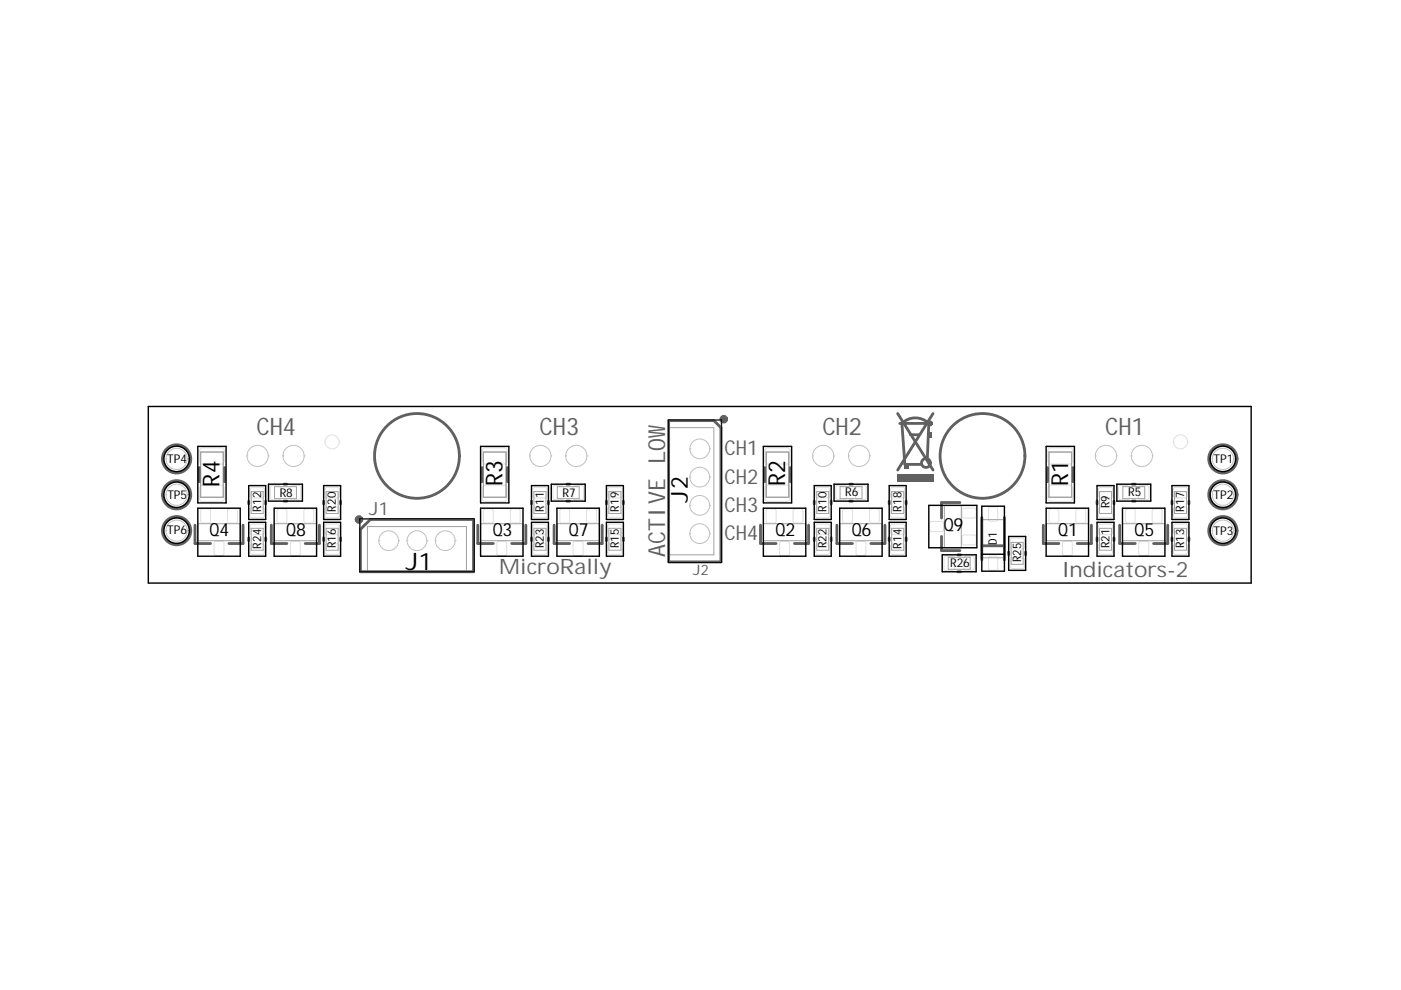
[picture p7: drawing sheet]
<svg xmlns="http://www.w3.org/2000/svg" width="297mm" height="210mm" viewBox="0 0 297 210" stroke-linecap="round" stroke-linejoin="round" font-family="sans-serif">
<defs><g id="words">
<g font-size="5.1" fill="#606060">
<text x="54.4" y="92.3">CH4</text>
<text x="114.4" y="92.3">CH3</text>
<text x="174.4" y="92.3">CH2</text>
<text x="234.3" y="92.3">CH1</text>
</g>
<text font-size="5.1" x="86" y="120.8">J1</text>
<g font-size="5">
<text x="46.6" y="103.2" transform="rotate(-90 46.6 103.2)">R4</text>
<text x="106.5" y="103.1" transform="rotate(-90 106.5 103.1)">R3</text>
<text x="145.8" y="106.6" transform="rotate(-90 145.8 106.6)">J2</text>
<text x="166.5" y="103.1" transform="rotate(-90 166.5 103.1)">R2</text>
<text x="226.4" y="103.1" transform="rotate(-90 226.4 103.1)">R1</text>
</g>
<text font-size="5" fill="#606060" x="141" y="118.2" transform="rotate(-90 141 118.2)">ACTIVE LOW</text>
<g font-size="4.5" fill="#606060">
<text x="105.8" y="121.8">MicroRally</text>
<text x="225.2" y="122.3">Indicators-2</text>
</g>
<g font-size="4.3" fill="#606060">
<text x="153.6" y="96.6">CH1</text>
<text x="153.6" y="102.5">CH2</text>
<text x="153.6" y="108.5">CH3</text>
<text x="153.6" y="114.5">CH4</text>
</g>
<g font-size="3.8">
<text x="44.4" y="113.7">Q4</text>
<text x="60.7" y="113.7">Q8</text>
<text x="104.5" y="113.7">Q3</text>
<text x="120.6" y="113.7">Q7</text>
<text x="164.4" y="113.7">Q2</text>
<text x="180.6" y="113.7">Q6</text>
<text x="200.1" y="112.5">Q9</text>
<text x="224.4" y="113.7">Q1</text>
<text x="240.6" y="113.7">Q5</text>
</g>
<text font-size="3.8" fill="#606060" x="78.2" y="109.3">J1</text>
<text font-size="3.1" fill="#606060" x="146.9" y="121.9">J2</text>
<g font-size="2.6">
<text x="35.4" y="98.1">TP4</text>
<text x="257.3" y="98.1">TP1</text>
<text x="35.5" y="105.7">TP5</text>
<text x="59.3" y="105.3">R8</text>
<text x="119.3" y="105.3">R7</text>
<text x="179.2" y="105.3">R6</text>
<text x="239.2" y="105.3">R5</text>
<text x="257.3" y="105.7">TP2</text>
<text x="35.5" y="113.3">TP6</text>
<text x="257.3" y="113.3">TP3</text>
<text x="201.4" y="120.2">R26</text>
</g>
<g font-size="2.5">
<text x="55.4" y="107.1" transform="rotate(-90 55.4 107.1)">12</text>
<text x="71.2" y="107.1" transform="rotate(-90 71.2 107.1)">20</text>
<text x="115.3" y="107.1" transform="rotate(-90 115.3 107.1)">11</text>
<text x="131.2" y="107.1" transform="rotate(-90 131.2 107.1)">19</text>
<text x="175.3" y="107.1" transform="rotate(-90 175.3 107.1)">10</text>
<text x="191.1" y="107.1" transform="rotate(-90 191.1 107.1)">18</text>
<text x="235.2" y="107.8" transform="rotate(-90 235.2 107.8)">R9</text>
<text x="251.1" y="107.1" transform="rotate(-90 251.1 107.1)">17</text>
<text x="55.4" y="108.5" transform="rotate(-90 55.4 108.5)">R</text>
<text x="71.2" y="108.5" transform="rotate(-90 71.2 108.5)">R</text>
<text x="115.3" y="108.5" transform="rotate(-90 115.3 108.5)">R</text>
<text x="131.2" y="108.5" transform="rotate(-90 131.2 108.5)">R</text>
<text x="175.3" y="108.5" transform="rotate(-90 175.3 108.5)">R</text>
<text x="191.1" y="108.5" transform="rotate(-90 191.1 108.5)">R</text>
<text x="251.1" y="108.5" transform="rotate(-90 251.1 108.5)">R</text>
<text x="55.4" y="116.3" transform="rotate(-90 55.4 116.3)">R</text>
<text x="55.4" y="114.9" transform="rotate(-90 55.4 114.9)">24</text>
<text x="71.2" y="116.3" transform="rotate(-90 71.2 116.3)">R</text>
<text x="71.2" y="114.9" transform="rotate(-90 71.2 114.9)">16</text>
<text x="115.3" y="116.3" transform="rotate(-90 115.3 116.3)">R</text>
<text x="115.3" y="114.8" transform="rotate(-90 115.3 114.8)">23</text>
<text x="131.2" y="116.2" transform="rotate(-90 131.2 116.2)">R</text>
<text x="131.2" y="114.8" transform="rotate(-90 131.2 114.8)">15</text>
<text x="175.3" y="116.3" transform="rotate(-90 175.3 116.3)">R</text>
<text x="175.3" y="114.9" transform="rotate(-90 175.3 114.9)">22</text>
<text x="191.1" y="116.3" transform="rotate(-90 191.1 116.3)">R</text>
<text x="191.1" y="114.9" transform="rotate(-90 191.1 114.9)">14</text>
<text x="211.4" y="115.5" transform="rotate(-90 211.4 115.5)">D1</text>
<text x="216.5" y="119.2" transform="rotate(-90 216.5 119.2)">R</text>
<text x="216.5" y="117.8" transform="rotate(-90 216.5 117.8)">25</text>
<text x="235.2" y="116.3" transform="rotate(-90 235.2 116.3)">R</text>
<text x="235.2" y="114.9" transform="rotate(-90 235.2 114.9)">21</text>
<text x="251.1" y="116.3" transform="rotate(-90 251.1 116.3)">R</text>
<text x="251.1" y="114.8" transform="rotate(-90 251.1 114.8)">13</text>
</g>
</g></defs>
<g fill="none" stroke="#c0c0c0" stroke-width=".21">
<path d="M35.2 97.3h.1M35.2 97.3a2.25 2.25 0 0 0 2.2 2.2 2.25 2.25 0 0 0 2.3-2.2M35.2 97.3a2.25 2.25 0 0 1 2.2-2.3 2.25 2.25 0 0 1 2.3 2.3M39.7 97.3h.1M52.4 96.7h.1M52.4 96.7a2.25 2.25 0 0 0 2.2 2.2 2.25 2.25 0 0 0 2.3-2.2M52.4 96.7a2.25 2.25 0 0 1 2.2-2.3 2.25 2.25 0 0 1 2.3 2.3M56.9 96.7h.1M60 96.7h.1M60 96.7a2.25 2.25 0 0 0 2.2 2.2 2.25 2.25 0 0 0 2.3-2.2M60 96.7a2.25 2.25 0 0 1 2.2-2.3 2.25 2.25 0 0 1 2.3 2.3M64.5 96.7h.1"/>
<path d="M112.3 96.7h.1M112.3 96.7a2.25 2.25 0 0 0 2.3 2.2 2.25 2.25 0 0 0 2.2-2.2M112.3 96.7a2.25 2.25 0 0 1 2.3-2.3 2.25 2.25 0 0 1 2.2 2.3M116.8 96.7h.1M119.9 96.7h.1M119.9 96.7a2.25 2.25 0 0 0 2.3 2.2 2.25 2.25 0 0 0 2.2-2.2M119.9 96.7a2.25 2.25 0 0 1 2.3-2.3 2.25 2.25 0 0 1 2.2 2.3M124.4 96.7h.1M146.3 95.2h.1M146.3 95.2a2.1 2.1 0 0 0 2.1 2.1 2.1 2.1 0 0 0 2.1-2.1M146.3 95.2a2.1 2.1 0 0 1 2.1-2.1 2.1 2.1 0 0 1 2.1 2.1M150.5 95.2h.1"/>
<path d="M172.3 96.7h.1M172.3 96.7a2.25 2.25 0 0 0 2.2 2.2 2.25 2.25 0 0 0 2.3-2.2M172.3 96.7a2.25 2.25 0 0 1 2.2-2.3 2.25 2.25 0 0 1 2.3 2.3M176.8 96.7h.1M179.9 96.7h.1M179.9 96.7a2.25 2.25 0 0 0 2.2 2.2 2.25 2.25 0 0 0 2.3-2.2M179.9 96.7a2.25 2.25 0 0 1 2.2-2.3 2.25 2.25 0 0 1 2.3 2.3M184.4 96.7h.1M232.2 96.7h.1M232.2 96.7a2.25 2.25 0 0 0 2.3 2.2 2.25 2.25 0 0 0 2.2-2.2M232.2 96.7a2.25 2.25 0 0 1 2.3-2.3 2.25 2.25 0 0 1 2.2 2.3M236.7 96.7h.1"/>
<path d="M239.8 96.7h.1M239.8 96.7a2.25 2.25 0 0 0 2.3 2.2 2.25 2.25 0 0 0 2.2-2.2M239.8 96.7a2.25 2.25 0 0 1 2.3-2.3 2.25 2.25 0 0 1 2.2 2.3M244.3 96.7h.1M257 97.3h.1M257 97.3a2.25 2.25 0 0 0 2.3 2.2 2.25 2.25 0 0 0 2.2-2.2M257 97.3a2.25 2.25 0 0 1 2.3-2.3 2.25 2.25 0 0 1 2.2 2.3M261.5 97.3h.1M35.2 104.9h.1M35.2 104.9a2.25 2.25 0 0 0 2.2 2.3 2.25 2.25 0 0 0 2.3-2.3M35.2 104.9a2.25 2.25 0 0 1 2.2-2.2 2.25 2.25 0 0 1 2.3 2.2M35.2 112.5h.1"/>
<path d="M35.2 112.5a2.25 2.25 0 0 0 2.2 2.3 2.25 2.25 0 0 0 2.3-2.3M35.2 112.5a2.25 2.25 0 0 1 2.2-2.2 2.25 2.25 0 0 1 2.3 2.2M39.7 104.9h.1M39.7 112.5h.1M80.3 114.6h.1M80.3 114.6a2.1 2.1 0 0 0 2.1 2.1 2.1 2.1 0 0 0 2.1-2.1M80.3 114.6a2.1 2.1 0 0 1 2.1-2.1 2.1 2.1 0 0 1 2.1 2.1M84.5 114.6h.1M86.3 114.6h.1M86.3 114.6a2.1 2.1 0 0 0 2.1 2.1 2.1 2.1 0 0 0 2.1-2.1M86.3 114.6a2.1 2.1 0 0 1 2.1-2.1 2.1 2.1 0 0 1 2.1 2.1M90.5 114.6h.1"/>
<path d="M92.3 114.6h.1M92.3 114.6a2.1 2.1 0 0 0 2.1 2.1 2.1 2.1 0 0 0 2.1-2.1M92.3 114.6a2.1 2.1 0 0 1 2.1-2.1 2.1 2.1 0 0 1 2.1 2.1M96.5 114.6h.1M146.3 101.2h.1M146.3 101.2a2.1 2.1 0 0 0 2.1 2.1 2.1 2.1 0 0 0 2.1-2.1M146.3 101.2a2.1 2.1 0 0 1 2.1-2.1 2.1 2.1 0 0 1 2.1 2.1M146.3 107.2h.1M146.3 107.2a2.1 2.1 0 0 0 2.1 2 2.1 2.1 0 0 0 2.1-2M146.3 107.2a2.1 2.1 0 0 1 2.1-2.1 2.1 2.1 0 0 1 2.1 2.1M146.3 113.1h.1M146.3 113.1a2.1 2.1 0 0 0 2.1 2.1 2.1 2.1 0 0 0 2.1-2.1"/>
<path d="M146.3 113.1a2.1 2.1 0 0 1 2.1-2.1 2.1 2.1 0 0 1 2.1 2.1M150.5 101.2h.1M150.5 107.2h.1M150.5 113.1h.1M257 104.9h.1M257 104.9a2.25 2.25 0 0 0 2.3 2.3 2.25 2.25 0 0 0 2.2-2.3M257 104.9a2.25 2.25 0 0 1 2.3-2.2 2.25 2.25 0 0 1 2.2 2.2M257 112.5h.1M257 112.5a2.25 2.25 0 0 0 2.3 2.3 2.25 2.25 0 0 0 2.2-2.3M257 112.5a2.25 2.25 0 0 1 2.3-2.2 2.25 2.25 0 0 1 2.2 2.2M261.5 104.9h.1M261.5 112.5h.1"/>
</g>
<g fill="none" stroke="#e0e0e0" stroke-width=".21">
<path d="M42.3 95.4l.4-.5h4.4l.5 .5v2.6l-.5 .4h-4.4l-.4-.4zM68.9 93.7h.1M68.9 93.7a1.5 1.5 0 0 0 1.5 1.5 1.5 1.5 0 0 0 1.5-1.5M68.9 93.7a1.5 1.5 0 0 1 1.5-1.5 1.5 1.5 0 0 1 1.5 1.5M71.9 93.7h.1M102.3 95.4l.4-.5h4.4l.4 .5v2.6l-.4 .4h-4.4l-.4-.4zM162.2 95.4l.5-.5h4.3l.5 .5v2.6l-.5 .4h-4.3l-.5-.4zM222.2 95.4l.4-.5h4.4l.4 .5v2.6l-.4 .4h-4.4l-.4-.4zM248.8 93.7h.1M248.8 93.7a1.5 1.5 0 0 0 1.5 1.5 1.5 1.5 0 0 0 1.5-1.5M248.8 93.7a1.5 1.5 0 0 1 1.5-1.5 1.5 1.5 0 0 1 1.5 1.5M251.8 93.7h.1"/>
<path d="M42.3 103.3l.4-.4h4.4l.5 .4v2.6l-.5 .4h-4.4l-.4-.4zM42.5 108.2l.3-.3h1.6l.2 .3v2.4l-.2 .3h-1.6l-.3-.3zM45.6 114.8h1.6l.3 .3v2.4l-.3 .3h-1.6l-.2-.3v-2.4zM48.5 107.9h1.6l.2 .3v2.4l-.2 .3h-1.6l-.3-.3v-2.4zM53 115.6l.3-.3h2.4l.3 .3v1.7l-.3 .3h-2.4l-.3-.3zM53 111.4l.3-.3h2.4l.3 .3v1.7l-.3 .3h-2.4l-.3-.3zM53 103.6l.3-.3h2.4l.3 .3v1.7l-.3 .3h-2.4l-.3-.3zM53 107.8l.3-.3h2.4l.3 .3v1.7l-.3 .3h-2.4l-.3-.3zM57.3 103.2l.3-.2h1.7l.3 .2v2.5l-.3 .3h-1.7l-.3-.3zM58.7 108.2l.3-.3h1.6l.2 .3v2.4l-.2 .3h-1.6l-.3-.3zM61.5 103.2l.3-.2h1.7l.2 .2v2.5l-.2 .3h-1.7l-.3-.3zM61.6 115.1l.2-.3h1.6l.3 .3v2.4l-.3 .3h-1.6l-.2-.3z"/>
<path d="M64.7 107.9h1.6l.2 .3v2.4l-.2 .3h-1.6l-.3-.3v-2.4zM68.9 115.6l.3-.3h2.4l.3 .3v1.7l-.3 .3h-2.4l-.3-.3zM68.9 111.4l.3-.3h2.4l.3 .3v1.7l-.3 .3h-2.4l-.3-.3zM68.9 103.6l.3-.3h2.4l.3 .3v1.7l-.3 .3h-2.4l-.3-.3zM68.9 107.8l.3-.3h2.4l.3 .3v1.7l-.3 .3h-2.4l-.3-.3zM102.3 103.3l.4-.4h4.4l.4 .4v2.6l-.4 .4h-4.4l-.4-.4zM102.8 107.9h1.5l.3 .3v2.4l-.3 .3h-1.5l-.3-.3v-2.4zM105.6 114.8h1.6l.2 .3v2.4l-.2 .3h-1.6l-.3-.3v-2.4zM108.2 108.2l.3-.3h1.5l.3 .3v2.4l-.3 .3h-1.5l-.3-.3zM113 115.6l.3-.3h2.4l.3 .3v1.7l-.3 .3h-2.4l-.3-.3zM113 111.4l.3-.3h2.4l.3 .3v1.7l-.3 .3h-2.4l-.3-.3zM113 103.6l.3-.3h2.4l.3 .3v1.7l-.3 .3h-2.4l-.3-.3z"/>
<path d="M113 107.8l.3-.3h2.4l.3 .3v1.7l-.3 .3h-2.4l-.3-.3zM117.3 103.2l.2-.2h1.7l.3 .2v2.5l-.3 .3h-1.7l-.2-.3zM118.7 108.2l.2-.3h1.6l.3 .3v2.4l-.3 .3h-1.6l-.2-.3zM121.5 103.2l.2-.2h1.7l.3 .2v2.5l-.3 .3h-1.7l-.2-.3zM121.8 114.8h1.6l.2 .3v2.4l-.2 .3h-1.6l-.3-.3v-2.4zM124.6 107.9h1.6l.3 .3v2.4l-.3 .3h-1.6l-.2-.3v-2.4zM128.9 115.6l.3-.3h2.4l.3 .3v1.7l-.3 .3h-2.4l-.3-.3zM128.9 111.4l.3-.3h2.4l.3 .3v1.7l-.3 .3h-2.4l-.3-.3zM128.9 103.6l.3-.3h2.4l.3 .3v1.7l-.3 .3h-2.4l-.3-.3zM128.9 107.8l.3-.3h2.4l.3 .3v1.7l-.3 .3h-2.4l-.3-.3zM162.2 103.3l.5-.4h4.3l.5 .4v2.6l-.5 .4h-4.3l-.5-.4zM162.7 107.9h1.6l.2 .3v2.4l-.2 .3h-1.6l-.3-.3v-2.4z"/>
<path d="M165.3 115.1l.3-.3h1.5l.3 .3v2.4l-.3 .3h-1.5l-.3-.3zM168.1 108.2l.3-.3h1.6l.2 .3v2.4l-.2 .3h-1.6l-.3-.3zM172.9 115.6l.3-.3h2.5l.2 .3v1.7l-.2 .3h-2.5l-.3-.3zM172.9 111.4l.3-.3h2.5l.2 .3v1.7l-.2 .3h-2.5l-.3-.3zM172.9 103.6l.3-.3h2.5l.2 .3v1.7l-.2 .3h-2.5l-.3-.3zM172.9 107.8l.3-.3h2.5l.2 .3v1.7l-.2 .3h-2.5l-.3-.3zM177.2 103.2l.3-.2h1.7l.3 .2v2.5l-.3 .3h-1.7l-.3-.3zM178.9 107.9h1.6l.2 .3v2.4l-.2 .3h-1.6l-.3-.3v-2.4zM181.4 103.2l.3-.2h1.7l.3 .2v2.5l-.3 .3h-1.7l-.3-.3zM181.7 114.8h1.6l.3 .3v2.4l-.3 .3h-1.6l-.2-.3v-2.4zM184.3 108.2l.3-.3h1.6l.2 .3v2.4l-.2 .3h-1.6l-.3-.3zM188.8 115.6l.3-.3h2.4l.3 .3v1.7l-.3 .3h-2.4l-.3-.3z"/>
<path d="M188.8 111.4l.3-.3h2.4l.3 .3v1.7l-.3 .3h-2.4l-.3-.3zM188.8 103.6l.3-.3h2.4l.3 .3v1.7l-.3 .3h-2.4l-.3-.3zM188.8 107.8l.3-.3h2.4l.3 .3v1.7l-.3 .3h-2.4l-.3-.3zM197.1 110.9l.2-.3h2.5l.3 .3v1.5l-.3 .3h-2.5l-.2-.3zM200.1 118.2l.3-.3h1.7l.3 .3v2.4l-.3 .3h-1.7l-.3-.3zM204 113.7l.2-.3h2.5l.3 .3v1.6l-.3 .2h-2.5l-.2-.2zM204 108l.2-.3h2.5l.3 .3v1.6l-.3 .2h-2.5l-.2-.2zM204.3 118.2l.3-.3h1.7l.3 .3v2.4l-.3 .3h-1.7l-.3-.3zM209.6 118.2l.2-.3h1.5l.2 .3v2.5l-.2 .2h-1.5l-.2-.2zM209.6 107.8l.2-.3h1.5l.2 .3v2.5l-.2 .2h-1.5l-.2-.2zM214.2 118.6l.2-.3h2.5l.3 .3v1.7l-.3 .3h-2.5l-.2-.3zM214.4 114.1h2.5l.3 .3v1.7l-.3 .3h-2.5l-.2-.3v-1.7z"/>
<path d="M222.2 103.3l.4-.4h4.4l.4 .4v2.6l-.4 .4h-4.4l-.4-.4zM222.4 108.2l.3-.3h1.5l.3 .3v2.4l-.3 .3h-1.5l-.3-.3zM225.2 115.1l.3-.3h1.6l.2 .3v2.4l-.2 .3h-1.6l-.3-.3zM228.1 108.2l.3-.3h1.5l.3 .3v2.4l-.3 .3h-1.5l-.3-.3zM232.9 115.6l.3-.3h2.4l.3 .3v1.7l-.3 .3h-2.4l-.3-.3zM232.9 111.4l.3-.3h2.4l.3 .3v1.7l-.3 .3h-2.4l-.3-.3zM232.9 103.6l.3-.3h2.4l.3 .3v1.7l-.3 .3h-2.4l-.3-.3zM232.9 107.8l.3-.3h2.4l.3 .3v1.7l-.3 .3h-2.4l-.3-.3zM237.2 103.2l.2-.2h1.7l.3 .2v2.5l-.3 .3h-1.7l-.2-.3zM238.9 107.9h1.5l.3 .3v2.4l-.3 .3h-1.5l-.3-.3v-2.4zM241.4 103.2l.2-.2h1.7l.3 .2v2.5l-.3 .3h-1.7l-.2-.3zM241.4 115.1l.3-.3h1.6l.2 .3v2.4l-.2 .3h-1.6l-.3-.3z"/>
<path d="M244.3 108.2l.2-.3h1.6l.3 .3v2.4l-.3 .3h-1.6l-.2-.3zM248.8 115.6l.3-.3h2.4l.3 .3v1.7l-.3 .3h-2.4l-.3-.3zM248.8 111.4l.3-.3h2.4l.3 .3v1.7l-.3 .3h-2.4l-.3-.3zM248.8 103.6l.3-.3h2.4l.3 .3v1.7l-.3 .3h-2.4l-.3-.3zM248.8 107.8l.3-.3h2.4l.3 .3v1.7l-.3 .3h-2.4l-.3-.3z"/>
</g>
<g fill="none" stroke="#a0a0a0" stroke-width=".21">
<path d="M42.5 95.8h4.8v9.6h-4.8zM102.5 95.8h4.8v9.6h-4.8zM141.9 89.2h11v29.9h-11zM141.9 90.7h9.5v26.9h-9.5M162.4 95.8h4.8v9.6h-4.8zM222.4 95.8h4.8v9.6h-4.8zM41.9 111h9v3.6h-9zM53.3 112h2.5v4.7h-2.5zM53.3 104.2h2.5v4.7h-2.5zM58.1 111h9v3.6h-9zM58.2 103.2h4.6v2.5h-4.6zM69.1 112h2.6v4.7h-2.6z"/>
<path d="M69.1 104.2h2.6v4.7h-2.6zM76.4 110.1h24v11h-24zM101.9 111h9v3.6h-9zM113.2 112h2.6v4.7h-2.6zM113.2 104.2h2.6v4.7h-2.6zM118.1 111h9v3.6h-9zM118.2 103.2h4.6v2.5h-4.6zM129.1 112h2.5v4.7h-2.5zM129.1 104.2h2.5v4.7h-2.5zM161.8 111h9v3.6h-9zM173.2 112h2.5v4.7h-2.5zM173.2 104.2h2.5v4.7h-2.5z"/>
<path d="M178 111h9v3.6h-9zM178.1 103.2h4.7v2.5h-4.7zM189.1 112h2.5v4.7h-2.5zM189.1 104.2h2.5v4.7h-2.5zM200.2 107.1h3.6v9h-3.6zM201 118.2h4.7v2.5h-4.7zM208 110.2h5.1v8.1h-5.1zM214.4 115h2.5v4.7h-2.5zM221.8 111h9v3.6h-9zM233.1 112h2.6v4.7h-2.6zM233.1 104.2h2.6v4.7h-2.6zM238 111h9v3.6h-9z"/>
<path d="M238.1 103.2h4.6v2.5h-4.6zM249 112h2.6v4.7h-2.6zM249 104.2h2.6v4.7h-2.6zM77.9 121.1v-9.5h21v9.5"/>
</g>
<g fill="none" stroke="#606060" stroke-width=".6">
<path d="M42.2 99.1v3M47.6 99.1v3M102.2 99.1v3M107.6 99.1v3M141.8 89.2h9.6l1.5 1.5v28.4h-11.1zM162.1 99.1v3M167.5 99.1v3M190.3 87.7l7.5 12M190.8 89.8h6.1l-.3 7.2M191.2 89.8l.6 8.7h3.3M193 92.2h1.8M197.8 87.7l-7.5 12"/>
<path d="M222.1 99.1v3M227.5 99.1v3M41.3 111.3v3.9h3.3M51.5 111.3v3.9h-3M52.7 106.3v.6M52.7 114v.6M56.3 106.3v.6M56.3 114v.6M57.5 111.3v3.9h3.3M60.2 106.3h.6M60.2 102.7h.6M67.7 111.3v3.9h-3"/>
<path d="M68.6 106.3v.6M68.6 114v.6M72.2 106.3v.6M72.2 114v.6M76.4 112.2l2.1-2.1h21.9v11.1h-24zM101.3 111.3v3.9h3.3M111.5 111.3v3.9h-3M112.7 106.3v.6M112.7 114v.6M116.3 106.3v.6M116.3 114v.6M117.5 111.3v3.9h3.3"/>
<path d="M120.2 106.3h.6M120.2 102.7h.6M127.7 111.3v3.9h-3M128.6 106.3v.6M128.6 114v.6M132.2 106.3v.6M132.2 114v.6M161.2 111.3v3.9h3.3M171.4 111.3v3.9h-3M172.6 106.3v.6M172.6 114v.6M176.2 106.3v.6"/>
<path d="M176.2 114v.6M177.4 111.3v3.9h3.3M180.1 106.3h.6M180.1 102.7h.6M187.6 111.3v3.9h-3M188.5 106.3v.6M188.5 114v.6M192.1 106.3v.6M192.1 114v.6M199.6 113.7v3h3.9M203.1 117.6h.6M203.5 106.6h-3.9v3.2"/>
<path d="M208.2 109.7v9M208.2 115.7h4.8M213 109.7v9M213.9 117v.6M217.5 117v.6M221.2 111.3v3.9h3.3M231.4 111.3v3.9h-3M232.6 106.3v.6M232.6 114v.6M236.2 106.3v.6M236.2 114v.6M237.4 111.3v3.9h3.3"/>
<path d="M240.1 106.3h.6M240.1 102.7h.6M247.6 111.3v3.9h-3M248.5 106.3v.6M248.5 114v.6M252.1 106.3v.6M252.1 114v.6M203.1 121.2h.6"/>
</g>
<g fill="#606060">
<path d="M196.9 91.6h.6v1.2h-.6z" fill-rule="evenodd"/>
<path d="M191.8 98.5h.9v.9h-.9z" fill-rule="evenodd"/>
<path d="M190.2 100.6h7.8v1.5h-7.8z" fill-rule="evenodd"/>
</g>
<g fill="none" stroke="#606060" stroke-width=".6">
<path d="M191.2 89.8a4 4 0 0 1 5.7 0"/>
<circle cx="37.4" cy="97.3" r="3"/>
<circle cx="88.4" cy="96.7" r="9"/>
<circle cx="196.3" cy="98.2" r=".95"/>
<circle cx="197.2" cy="89.8" r=".3"/>
<circle cx="208.3" cy="96.7" r="9"/>
<circle cx="259.3" cy="97.3" r="3"/>
<circle cx="37.4" cy="104.9" r="3"/>
<circle cx="37.4" cy="112.5" r="3"/>
<circle cx="259.3" cy="104.9" r="3"/>
<circle cx="259.3" cy="112.5" r="3"/>
</g>
<g fill="none" stroke="#606060" stroke-width=".9">
<circle cx="153.5" cy="88.9" r=".45"/>
<circle cx="76.1" cy="110.1" r=".45"/>
</g>
<g fill="none" stroke="#000" stroke-width=".3">
<path d="M31.4 86.2h233.9v37.4h-233.9zM41.9 94.6h6v12h-6zM101.9 94.6h6v12h-6zM161.8 94.6h6v12h-6zM221.8 94.6h6v12h-6zM41.9 107.7h9v10.2h-9zM52.7 110.7h3.6v7.2h-3.6zM52.7 103h3.6v7.1h-3.6zM56.9 102.7h7.2v3.6h-7.2zM58.1 107.7h9v10.2h-9zM68.6 110.7h3.6v7.2h-3.6zM68.6 103h3.6v7.1h-3.6z"/>
<path d="M101.9 107.7h9v10.2h-9zM112.7 110.7h3.6v7.2h-3.6zM112.7 103h3.6v7.1h-3.6zM116.9 102.7h7.2v3.6h-7.2zM118.1 107.7h9v10.2h-9zM128.6 110.7h3.6v7.2h-3.6zM128.6 103h3.6v7.1h-3.6zM161.8 107.7h9v10.2h-9zM172.6 110.7h3.6v7.2h-3.6zM172.6 103h3.6v7.1h-3.6zM176.8 102.7h7.2v3.6h-7.2zM178 107.7h9v10.2h-9z"/>
<path d="M188.5 110.7h3.6v7.2h-3.6zM188.5 103h3.6v7.1h-3.6zM196.9 107.2h10.2v8.9h-10.2zM199.8 117.6h7.2v3.6h-7.2zM208.2 107.3h4.8v13.8h-4.8zM208.2 117.5h4.8M213.9 113.7h3.6v7.2h-3.6zM221.8 107.7h9v10.2h-9zM232.6 110.7h3.6v7.2h-3.6zM232.6 103h3.6v7.1h-3.6zM236.8 102.7h7.2v3.6h-7.2zM238 107.7h9v10.2h-9z"/>
<path d="M248.5 110.7h3.6v7.2h-3.6zM248.5 103h3.6v7.1h-3.6z"/>
<circle cx="37.4" cy="97.3" r="2.7"/>
<circle cx="259.3" cy="97.3" r="2.7"/>
<circle cx="37.4" cy="104.9" r="2.7"/>
<circle cx="37.4" cy="112.5" r="2.7"/>
<circle cx="259.3" cy="104.9" r="2.7"/>
<circle cx="259.3" cy="112.5" r="2.7"/>
</g>
<path d="M141.8 89h11.2v30.3h-11.2zM76.3 110h24.2v11.2h-24.2z" fill="none" stroke="#000" stroke-width=".21"/>
<use href="#words"/>
</svg>
